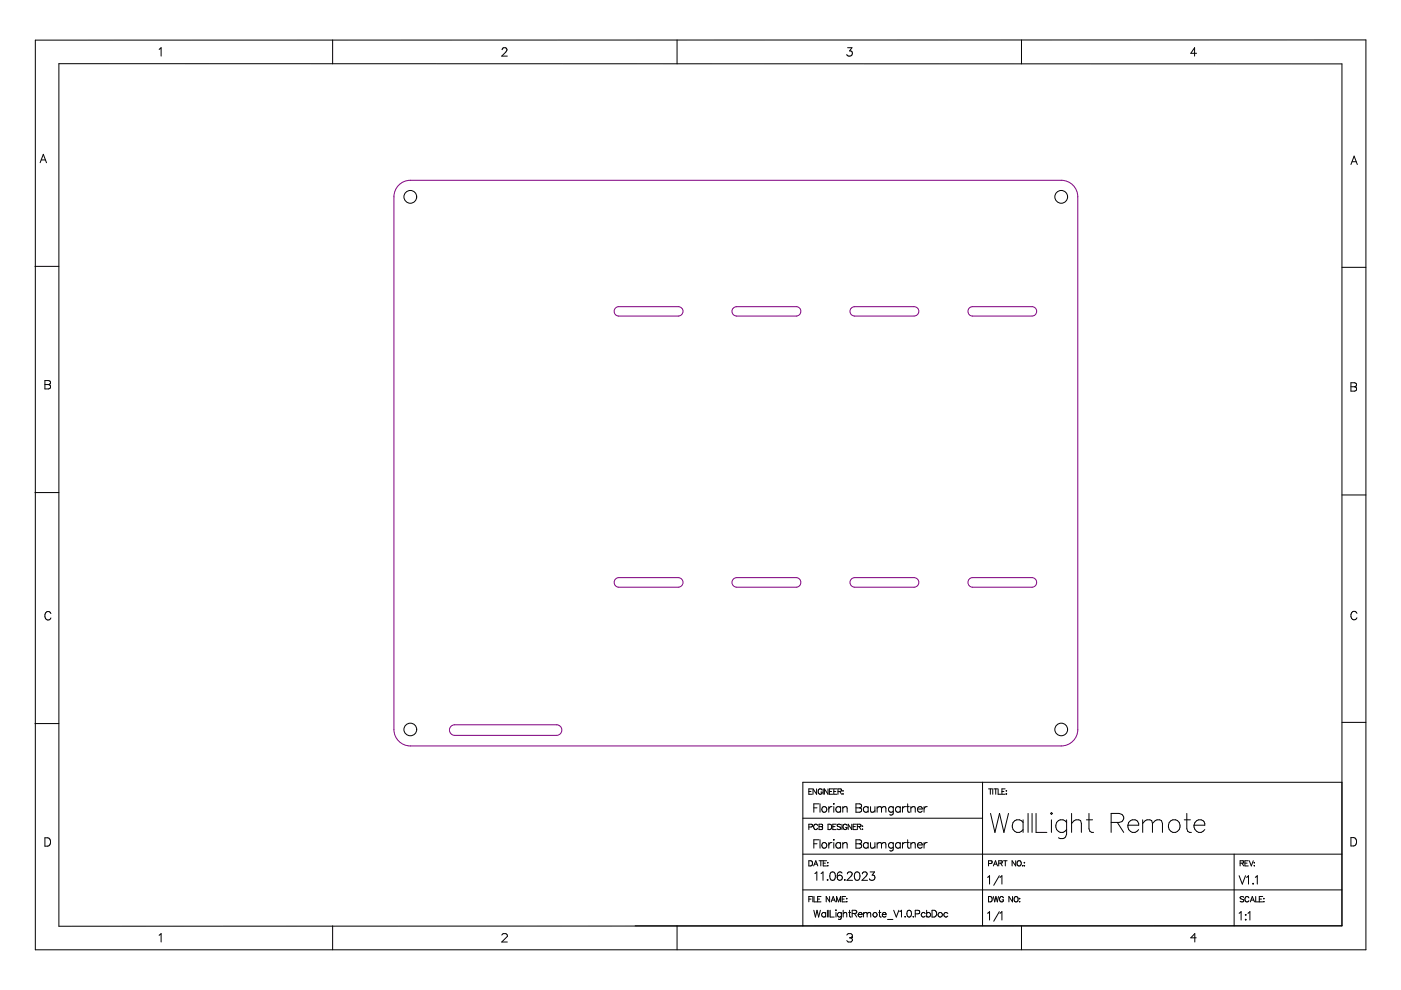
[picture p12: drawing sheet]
<svg xmlns="http://www.w3.org/2000/svg" width="297mm" height="210mm" viewBox="0 0 297 210" stroke-linecap="round" stroke-linejoin="round" font-family="sans-serif">
<g fill="none" stroke="#000" stroke-width=".21">
<path d="M7.5 8.5h282.1v192.9h-282.1zM12.5 13.5h272v182.8l-272 .1zM33.7 10.5l.5-.4v1.8M70.5 8.5v5M106.5 10.5l.3-.4 .6 .2a.55 .55 0 0 1-.2 .7l-.8 .9h1.2M143.5 8.5v5M179.7 10.1h.9l-.5 .7a.59 .59 0 0 1 .5 .9 .59 .59 0 0 1-1.1-.1M216.6 8.5v5M253.7 11.3h-1.2l.8-1.2v1.8M8.5 34.5l.7-1.8 .7 1.8M8.8 33.9h.8M286.4 34.9l.7-1.8 .7 1.8"/>
<path d="M286.7 34.3h.8M7.4 56.5h5.1M284.5 56.7h5.1M9.5 80.7h.8l.3 .2 .1 .3-.4 .3a.47 .47 0 0 1 .4 .5 .47 .47 0 0 1-.4 .5h-.8zM9.5 81.5h.8M286.4 81.2h.8l.3 .1v.5l-.3 .2a.47 .47 0 0 1 .4 .5 .47 .47 0 0 1-.4 .4h-.8zM286.4 82h.8M7.4 104.4h5.1M284.5 104.9h5.1M10.8 130.1a.65 .65 0 0 0-.8-.4 .65 .65 0 0 0-.5 .6v.5a.65 .65 0 0 0 .5 .6 .65 .65 0 0 0 .8-.4M287.7 130a.65 .65 0 0 0-.8-.4 .65 .65 0 0 0-.5 .7v.4a.65 .65 0 0 0 .5 .7 .65 .65 0 0 0 .8-.4M7.4 153.4h5.1"/>
<path d="M284.5 153.2h5.1M9.5 177.6h.6a.95 .95 0 0 1 .6 .9 .95 .95 0 0 1-.6 .9h-.6zM170.2 173.5h38.1M171.5 175.3h.7v-.5h-.7v1.1M171.5 167.8h.5M172.2 167.3h-.7v1.1h.7M172.5 178.9h.7M172.5 171.3h.7M173.1 167.3v1.1l-.7-1.1v1.1M173.4 175a.49 .49 0 0 0-.7-.1 .49 .49 0 0 0-.1 .7 .49 .49 0 0 0 .7 .1l.1-.1M173.6 174.8h.8v.4l-.2 .1 .2 .2-.1 .3-.7 .1zM173.6 170.4h-1.1v1.8"/>
<path d="M173.6 178.1h-1.1v1.7M173.6 175.3h.6M173.9 170.4v1.8M173.9 178.1v1.7M174.3 167.5a.45 .45 0 0 0-.6-.2 .45 .45 0 0 0-.2 .6l.3 .5 .4-.2 .1-.3h-.3M174.5 167.3v1.1M175.6 174.8h.3a.61 .61 0 0 1 .4 .5 .61 .61 0 0 1-.4 .6h-.3zM175.6 167.3v1.1l-.8-1.1v1.1M175.7 171v1.2M175.7 178.6v1.2M175.8 167.8h.5M176.4 178.6a.57 .57 0 0 0-.7 .6"/>
<path d="M176.4 171a.57 .57 0 0 0-.7 .5M176.6 167.3h-.8v1.1h.8M176.6 175.3h.4M176.7 178.1h.2zM176.7 170.4h.2zM176.8 167.8h.4M176.8 171v1.2M176.8 178.6v1.2M177.3 174.8h-.7v1.1h.7M177.5 167.3h-.7v1.1h.7M177.7 167.8l.7-.1v-.4h-.7v1.1M178.1 167.8l.3 .6"/>
<path d="M178.2 171v1.2M178.2 178.6v1.2M178.2 171.3a.57 .57 0 0 0-.8-.1 .57 .57 0 0 0 0 .8 .57 .57 0 0 0 .8 0M178.2 178.9a.57 .57 0 0 0-.8-.1 .57 .57 0 0 0 0 .9 .57 .57 0 0 0 .8-.1M178.3 174.9l-.3-.1-.5 .1 .1 .3 .7 .4v.1l-.3 .2-.5-.2M178.5 174.8v1.1M178.7 167.6h.1M178.7 168.3h.1M178.7 171.4l.4-.4 .4 .1 .1 1.1M178.7 179l.4-.4 .4 .1 .1 1.1M178.7 171v1.2M178.7 178.6v1.2"/>
<path d="M179.6 175a.49 .49 0 0 0-.7-.1 .49 .49 0 0 0-.1 .7 .49 .49 0 0 0 .7 .1l.1-.3h-.3M180.6 174.8v1.1l-.8-1.1v1.1M180.9 175.3h.5M181.5 178.1h.7l.4 .1 .1 .4-.5 .3a.47 .47 0 0 1 .5 .5 .47 .47 0 0 1-.5 .4h-.7zM181.5 178.9h.7M181.5 170.4h.7l.4 .2 .1 .3-.5 .4a.47 .47 0 0 1 .5 .4 .47 .47 0 0 1-.5 .5h-.7zM181.5 171.3h.7M181.6 174.8h-.7v1.1h.7M181.8 175.3l.7-.1v-.4h-.7v1.1M182.2 175.3l.3 .6M182.8 175.2h.1zM182.8 175.8h.1z"/>
<path d="M184.1 178.9a.57 .57 0 0 0-.9-.1 .57 .57 0 0 0 0 .9 .57 .57 0 0 0 .9-.1M184.1 171v1.2M184.1 178.6v1.2M184.1 171.3a.57 .57 0 0 0-.9-.1 .57 .57 0 0 0 0 .8 .57 .57 0 0 0 .9 0M184.6 178.6l.1 1.1 .4 .1 .4-.3M184.6 171l.1 1.1 .4 .1 .4-.3M185.5 171v1.2M185.5 178.6v1.2M186 171v1.2M186 178.6v1.2M186 179l.4-.4 .4 .1 .1 .3M186 171.4l.4-.4 .4 .1 .1 .3"/>
<path d="M186.9 171.4l.4-.4 .4 .1 .1 1.1M186.9 179l.4-.4 .4 .1 .1 1.1M186.9 171.4v.8M186.9 179v.8M189.4 178.9a.57 .57 0 0 0-.8-.1 .57 .57 0 0 0 0 .9 .57 .57 0 0 0 .8-.1M189.4 171.3a.57 .57 0 0 0-.8-.1 .57 .57 0 0 0 0 .8 .57 .57 0 0 0 .8 0M189.4 171v1.4a.47 .47 0 0 1-.3 .4 .47 .47 0 0 1-.5-.1M189.4 178.6v1.4a.47 .47 0 0 1-.3 .4 .47 .47 0 0 1-.5-.1M190.9 178.9a.57 .57 0 0 0-.9-.1 .57 .57 0 0 0 0 .9 .57 .57 0 0 0 .9-.1M190.9 171v1.2M190.9 178.6v1.2M190.9 171.3a.57 .57 0 0 0-.9-.1 .57 .57 0 0 0 0 .8 .57 .57 0 0 0 .9 0"/>
<path d="M191.3 171v1.2M191.3 178.6v1.2M192 178.6a.57 .57 0 0 0-.7 .6M192 171a.57 .57 0 0 0-.7 .5M192.2 178.6h.6M192.2 171h.6M192.4 178.1v1.4l.1 .2 .4 .1M192.4 170.4v1.5l.1 .2 .4 .1M193.1 171.4l.4-.4 .5 .1 .1 1.1M193.1 179l.4-.4 .5 .1 .1 1.1M193.1 171v1.2M193.1 178.6v1.2"/>
<path d="M194.5 179.2v.1a.55 .55 0 0 0 .4 .5 .55 .55 0 0 0 .6-.2M194.5 171.5v.2a.55 .55 0 0 0 .4 .5 .55 .55 0 0 0 .6-.2M194.6 178.9a.49 .49 0 0 1 .6-.3 .49 .49 0 0 1 .3 .6h-1zM194.6 171.3a.49 .49 0 0 1 .6-.3 .49 .49 0 0 1 .3 .5h-1zM195.9 171v1.2M195.9 178.6v1.2M196.6 178.6a.57 .57 0 0 0-.7 .6M196.6 171a.57 .57 0 0 0-.7 .5M208.3 165.9v30.4M209.6 167.3h.8M210 167.3v1.1M210 172.5l.9 4 1-4 .9 4 1-4"/>
<path d="M210.5 167.3v1.1M210.7 167.3h.8M211.1 167.3v1.1M211.6 167.3v1.1h.7M212.4 167.8h.4M213.1 167.3h-.7v1.1h.7M213.3 167.7h.1zM213.3 168.3h.1zM216.9 173.8v2.7M216.9 174.4a1.29 1.29 0 0 0-1.7-.3 1.29 1.29 0 0 0-.4 1.7 1.29 1.29 0 0 0 1.7 .5l.4-.4M218 172.5v4M218.8 172.5v4"/>
<path d="M219.7 172.5v4h2.3M222.9 172.3l.2 .2-.2 .2-.1-.2zM222.9 173.8v2.7M226.1 174.4a1.29 1.29 0 0 0-1.7-.3 1.29 1.29 0 0 0-.4 1.7 1.29 1.29 0 0 0 1.8 .5l.3-.4M226.1 173.8v3.1a1.06 1.06 0 0 1-.6 .9 1.06 1.06 0 0 1-1.1-.2M227.2 174.6l.5-.6 .4-.2 1 .2 .2 .6v1.9M227.2 172.5v4M230.3 173.8h1.3M230.9 172.5v3.2l.2 .6 .8 .2M235.6 174.4h1.7l.6-.2a.93 .93 0 0 0 0-1.5l-.6-.2h-1.7v4M236.9 174.4l1.3 2.1M239.1 175a1.25 1.25 0 0 0 .8 1.4 1.25 1.25 0 0 0 1.5-.5"/>
<path d="M239.3 174.4a1.12 1.12 0 0 1 1.3-.6 1.12 1.12 0 0 1 .8 1.2h-2.3zM242.3 174.6l.5-.6 .4-.2 1 .2 .1 .6M242.3 173.8v2.7M244.3 174.6l1-.8 .9 .2 .3 .6v1.9M244.3 174.6v1.9M247.9 174.4a1.29 1.29 0 0 1 1.8-.3 1.29 1.29 0 0 1 .3 1.7 1.29 1.29 0 0 1-1.7 .5 1.5 1.5 0 0 1-.4-1.9zM251.1 173.8h1.3M251.6 172.5v3.2l.2 .6 .8 .2M253.1 175a1.26 1.26 0 0 0 .8 1.4 1.26 1.26 0 0 0 1.5-.5M253.4 174.4a1.1 1.1 0 0 1 1.2-.6 1.1 1.1 0 0 1 .8 1.2h-2.3zM284.5 165.9h-114.3v30.4M286.4 177.6h.6a.95 .95 0 0 1 .6 .9 .95 .95 0 0 1-.6 .9h-.6z"/>
<path d="M33.7 198.3l.5-.3v1.7M70.5 196.3v5.1M106.4 198.2l.3-.2h.6l.3 .2v.3l-1.2 1.2h1.2M134.7 196.3h149.8M143.5 196.3v5.1M170.2 181.1h114.3M170.2 188.7h114.3M171.5 190.6h.5M171.5 182.5h.4a.58 .58 0 0 1 .4 .5 .58 .58 0 0 1-.4 .6h-.4zM172.2 190.1h-.7v1.1M172.3 190.1v1.1M172.5 183.6l.5-1.1 .4 1.1"/>
<path d="M172.5 193l.4 1.4 .3-1.4 .4 1.4 .3-1.4M172.6 190.1v1.1h.6M172.7 183.2h.5M172.8 185.2l.4-.3v1.7M173.4 190.6h.4M173.6 182.5h.8M174 182.5v1.1M174.1 190.1h-.7v1.1h.7M174.1 185.2l.4-.3v1.7M174.5 183h.5M175 193.7a.47 .47 0 0 0-.7-.1 .47 .47 0 0 0 0 .7 .47 .47 0 0 0 .7-.1M175 193.5v.9"/>
<path d="M175.3 182.5h-.8v1.1h.8M175.4 186.6h.2zM175.4 193v1.4M175.5 183.5h.1M175.5 182.8v.2zM175.7 193v1.4M175.9 190.1v1.1l-.7-1.1v1.1M176 193v1.4h.9M176.2 185a.58 .58 0 0 1 .8 .2 .9 .9 0 0 1-.6 1.4 1.14 1.14 0 0 1-.2-1.6zM176.2 191.2l.5-1.1 .4 1.1M176.4 190.8h.5M177.2 192.9v.2z"/>
<path d="M177.2 193.5v.9M177.4 191.2v-1.1l.4 1.1 .4-1.1v1.1M178.4 193.5l-.1 1.3-.2 .1h-.3M178.4 193.7a.47 .47 0 0 0-.7-.1 .47 .47 0 0 0 0 .7 .47 .47 0 0 0 .7-.1M178.5 185.1a.52 .52 0 0 0-.7-.1l-.2 .2-.1 .9M178.6 190.6h.4M178.8 193.8l.3-.3h.3l.1 .9M178.8 193v1.4M179 186.6h.2zM179.3 190.1h-.7v1.1h.7M179.4 191.2h.2zM179.5 190.5v.1z"/>
<path d="M179.5 198.2l.3-.2h.6l.3 .2v.3M179.7 185.3l.3-.4 .6 .1a.55 .55 0 0 1-.2 .8l-.8 .8h1.2M179.9 193.5h.5M180.1 193v1.2l.1 .2h.3M180.1 198.8h.3M180.4 198.8l.3 .3v.3l-.3 .3h-.6l-.3-.3M180.7 193.7l.8-.1 .1-.3-.3-.3h-.6v1.4M180.7 198.5h.1M180.7 198.5l-.3 .3M181.1 193.7l.5 .7M181.4 185a.58 .58 0 0 1 .8 .2 .9 .9 0 0 1-.6 1.4 1.14 1.14 0 0 1-.2-1.6zM181.9 193.9l.1 .3a.43 .43 0 0 0 .8 0"/>
<path d="M182 193.7a.4 .4 0 0 1 .5-.2 .4 .4 0 0 1 .3 .4h-.9zM182.8 185.3l.4-.4 .6 .1a.55 .55 0 0 1-.2 .8l-.9 .8h1.2M183.1 193.8l.3-.3h.4l.1 .3M183.1 193.5v.9M183.9 193.8v.6M183.9 193.8l.3-.3h.3l.1 .9M184.5 184.9h.9l-.5 .6a.59 .59 0 0 1 .4 1 .59 .59 0 0 1-1-.2M186.3 193.5h.5M186.5 193v1.2l.4 .2M187.1 193.9v.1a.43 .43 0 0 0 .3 .4 .43 .43 0 0 0 .5-.2M187.1 193.7l.5-.2 .3 .4h-.8zM188.2 194.9h1.1"/>
<path d="M189.5 193l.5 1.4 .6-1.4M190.8 193.3l.3-.3v1.4M191.9 194.4h.1zM192.5 193.1a.45 .45 0 0 1 .7 .2v.9a.44 .44 0 0 1-.4 .2 .44 .44 0 0 1-.4-.2l-.1-.6zM193.6 194.4h.1zM194.1 193.8l.8-.2v-.5l-.8-.1v1.4M196.2 193.7a.47 .47 0 0 0-.7-.1 .47 .47 0 0 0 0 .7 .47 .47 0 0 0 .7-.1M196.5 193.7a.47 .47 0 0 1 .7-.1 .47 .47 0 0 1 0 .7 .47 .47 0 0 1-.7-.1M196.5 193v1.4M197.6 193h.5a.75 .75 0 0 1 .5 .7 .75 .75 0 0 1-.5 .7h-.5zM201 193.7a.47 .47 0 0 0-.7-.1 .47 .47 0 0 0 0 .7 .47 .47 0 0 0 .7-.1M209.4 193.6l.4-.3v1.8"/>
<path d="M209.4 186l.4-.3v1.8M209.6 190.1a.65 .65 0 0 1 .7 .2 .65 .65 0 0 1 0 .8l-.7 .1zM209.6 183.1l.7-.1v-.4l-.7-.1v1.1M210.6 183.6l.5-1.1 .4 1.1M210.6 190.1l.3 1.1 .3-1.1 .3 1.1 .2-1.1M210.8 183.2h.5M211.7 183h.7l.1-.4-.8-.1v1.1M211.9 193.3l-1.2 2M211.9 185.7l-1.2 2M212 186l.4-.3v1.8M212 193.6l.4-.3v1.8M212.1 183l.4 .6"/>
<path d="M212.8 190.4a.53 .53 0 0 0-.9 0 .53 .53 0 0 0 .4 .8h.3l.2-.2v-.2h-.3M212.8 182.5h.7M213.1 182.5v1.1M214.7 190.1v1.1l-.8-1.1v1.1M215.1 190.2a.54 .54 0 0 1 .8 .3 .54 .54 0 0 1-.4 .7 .59 .59 0 0 1-.5-.3 .59 .59 0 0 1 .1-.7zM215.3 182.5v1.1l-.7-1.1v1.1M215.8 182.6a.49 .49 0 0 1 .7 .1 .49 .49 0 0 1-.1 .7 .49 .49 0 0 1-.7-.1zM216.1 191.2h.1zM216.2 190.5v.1zM216.6 196.3v5.1M216.8 183.6h.1zM217.1 182.9h.2z"/>
<path d="M217.1 183.6h.2zM253.6 198.8h-1.1l.8-.8v1.7M261.7 181.1v15.2M262.7 193.6l.4-.3v1.8M262.7 185.7l.7 1.8 .7-1.8M262.9 183h.7v-.4l-.7-.1v1.1M263.3 183l.4 .6M263.7 190.2l-.3-.1-.5 .1 .2 .3 .6 .4v.2l-.3 .1-.5-.1M263.9 183h.5M264 195h.2zM264.1 193.9v.2zM264.3 186l.4-.3v1.8"/>
<path d="M264.6 193.6l.4-.3v1.8M264.7 182.5h-.8v1.1h.8M264.8 190.4a.53 .53 0 0 0-.9 0 .53 .53 0 0 0 .4 .8h.3l.2-.2M264.9 182.5l.4 1.1 .4-1.1M265.1 191.2l.4-1.1 .5 1.1M265.3 190.8h.5M265.7 187.3v.2zM265.9 183.5h.1M265.9 182.8v.2zM266.1 186l.5-.3v1.8M266.2 190.1v1.1h.7M267 190.6h.5"/>
<path d="M267.7 190.1h-.7v1.1h.7M268 191.1h.1M268 190.5v.1z"/>
<circle cx="87" cy="41.7" r="1.35"/>
<circle cx="225" cy="41.7" r="1.35"/>
<circle cx="87" cy="154.7" r="1.34"/>
<circle cx="225" cy="154.7" r="1.34"/>
<circle cx="174.8" cy="179.2" r=".58"/>
<circle cx="174.8" cy="171.7" r=".56"/>
<circle cx="178.1" cy="186.1" r=".55"/>
<circle cx="185.5" cy="193.9" r=".47"/>
<circle cx="199.3" cy="193.9" r=".48"/>
</g>
<path d="M84.5 39.3a3.4 3.4 0 0 1 2.5-1.1h138a3.5 3.5 0 0 1 3.5 3.5v113a3.5 3.5 0 0 1-3.5 3.5h-138a3.5 3.5 0 0 1-3.5-3.5v-113a3.5 3.5 0 0 1 1-2.4zM130.5 65.3l.7-.3h12.6a1 1 0 0 1 1 1 1 1 0 0 1-1 1h-12.6a1.01 1.01 0 0 1-.9-.6 1.01 1.01 0 0 1 .2-1.1zM155.5 65.3l.7-.3h12.6a1 1 0 0 1 1 1 1 1 0 0 1-1 1h-12.6a1 1 0 0 1-.9-.6 1 1 0 0 1 .2-1.1zM180.5 65.3l.7-.3h12.6a1 1 0 0 1 1 1 1 1 0 0 1-1 1h-12.6a1 1 0 0 1-.9-.6 1 1 0 0 1 .2-1.1zM205.5 65.3l.7-.3h12.6a1 1 0 0 1 1 1 1 1 0 0 1-1 1h-12.6a1.01 1.01 0 0 1-.9-.6 1.01 1.01 0 0 1 .2-1.1zM130.5 122.8l.7-.3h12.6a1.02 1.02 0 0 1 1 1 1.02 1.02 0 0 1-1 1h-12.6a1.02 1.02 0 0 1-.9-.6 1.02 1.02 0 0 1 .2-1.1zM155.5 122.8l.7-.3h12.6a1.02 1.02 0 0 1 1 1 1.02 1.02 0 0 1-1 1h-12.6a1.01 1.01 0 0 1-.9-.6 1.01 1.01 0 0 1 .2-1.1zM180.5 122.8l.7-.3h12.6a1.02 1.02 0 0 1 1 1 1.02 1.02 0 0 1-1 1h-12.6a1.01 1.01 0 0 1-.9-.6 1.01 1.01 0 0 1 .2-1.1zM205.5 122.8l.7-.3h12.6a1.02 1.02 0 0 1 1 1 1.02 1.02 0 0 1-1 1h-12.6a1.02 1.02 0 0 1-.9-.6 1.02 1.02 0 0 1 .2-1.1zM95.5 154.1l.9-.4h21.6a1.12 1.12 0 0 1 1.1 1.1 1.12 1.12 0 0 1-1.1 1.1h-21.6a1.13 1.13 0 0 1-.9-1.8z" fill="none" stroke="#800080" stroke-width=".21"/>
</svg>
